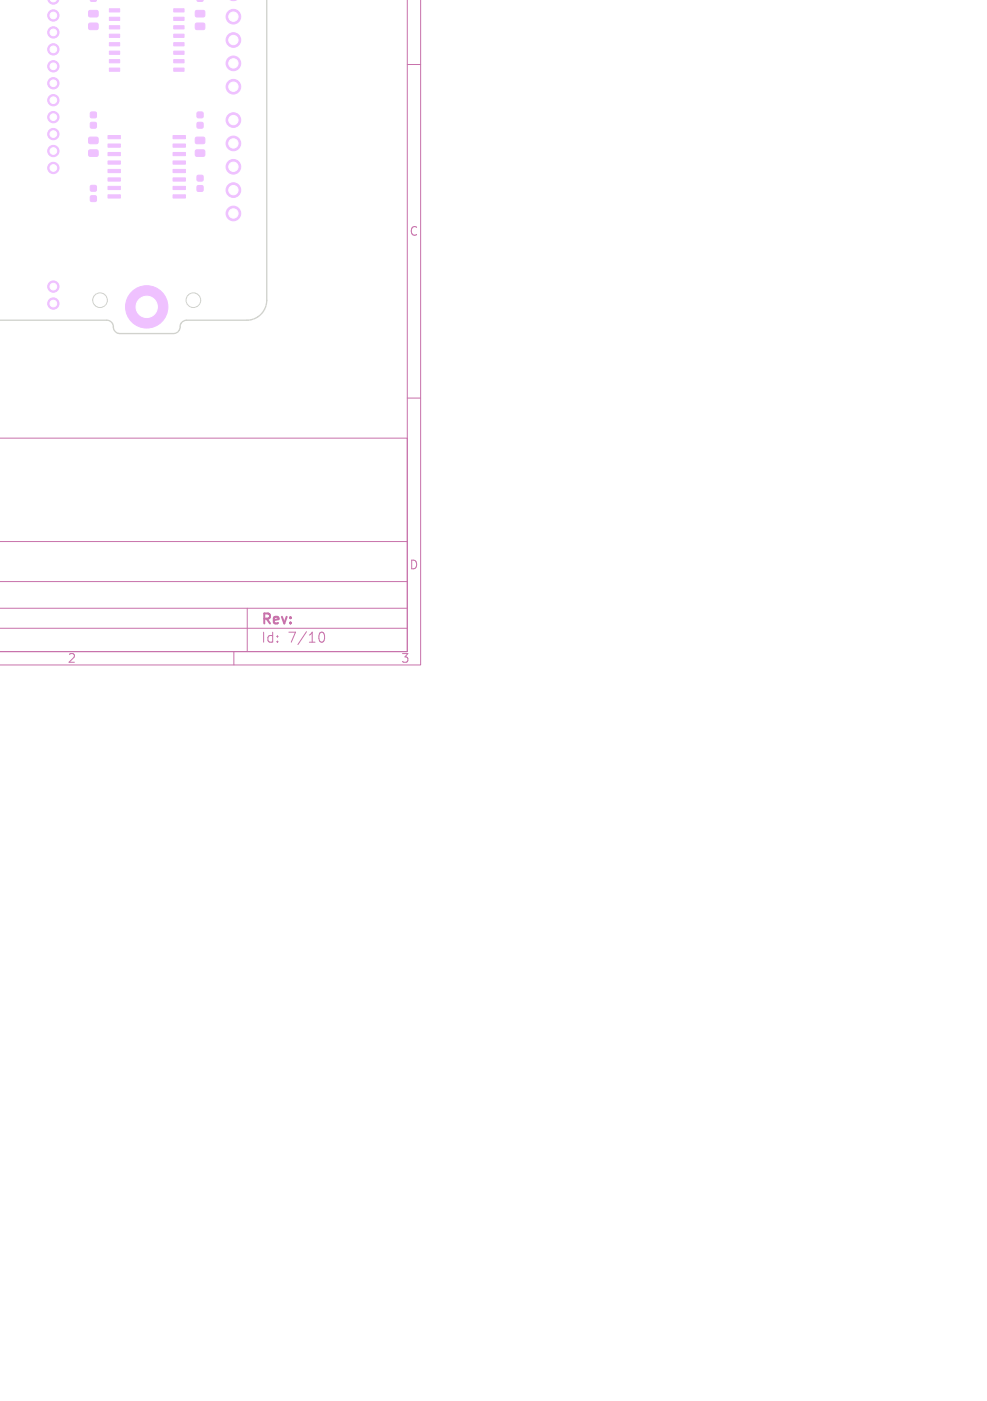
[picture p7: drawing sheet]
<svg xmlns="http://www.w3.org/2000/svg" width="148mm" height="210mm" viewBox="0 0 148 210" stroke-linecap="round" stroke-linejoin="round" font-family="sans-serif">
<defs><g id="words">
<g font-size="2.1" fill="#c872ab">
<text x="39.1" y="94">Rev:</text>
<text x="39.1" y="96.6">Id:</text>
<text x="43.2" y="96.6">7/10</text>
</g>
<g font-size="1.8" fill="#c872ab">
<text x="61.3" y="35.5">C</text>
<text x="61.3" y="85.5">D</text>
<text x="10.1" y="99.6">2</text>
<text x="60.1" y="99.6">3</text>
</g>
</g></defs>
<path d="M61.1 0v97.7h-61.2h61.2v-32h-61.1M63.1 0v99.7h-63.1M61.1 9.7h2M61.1 59.7h2M0 94.2h61.1M0 91.2h61.1M0 87.2h61.1M0 81.2h61.1M35.1 97.7v2M37.1 91.2v6.5M47.8 95.3a.55 .55 0 0 1 .4-.5h.1a.94 .94 0 0 1 0 1.5h-.1a.55 .55 0 0 1-.4-.6" fill="none" stroke="#c872ab" stroke-width=".15"/>
<g fill="#efc1ff" stroke="#efc1ff" stroke-width=".15">
<path d="M29.3 20.6h1.3l.1 .2v.6l-.2 .2-1.1-.1-.1-.2z"/>
<path d="M29.3 22.5h1.3l.1 .2v.6l-.2 .2-1.1-.1-.1-.2z"/>
<path d="M29.6 26.3h.8v.8h-.8z"/>
<path d="M29.6 27.9h.8v.7h-.8z"/>
<path d="M29.6 18.4h.8v.8h-.8z"/>
<path d="M29.6 16.8h.8v.8h-.8z"/>
<path d="M13.6 27.8h.8v.8h-.8z"/>
<path d="M13.6 29.4h.8v.8h-.8z"/>
<path d="M13.3 20.6h1.3l.1 .2v.6l-.2 .2-1.1-.1-.1-.2z"/>
<path d="M13.3 22.5h1.3l.1 .2v.6l-.2 .2-1.1-.1-.1-.2z"/>
<path d="M16.2 20.3h1.9v.5h-1.9z"/>
<path d="M16.2 21.6h1.9v.5h-1.9z"/>
<path d="M16.2 22.9h1.9v.4h-1.9z"/>
<path d="M16.2 24.1h1.9v.5h-1.9z"/>
<path d="M16.2 25.4h1.9v.5h-1.9z"/>
<path d="M16.2 26.7h1.9v.4h-1.9z"/>
<path d="M16.2 27.9h1.9v.5h-1.9z"/>
<path d="M16.2 29.2h1.9v.5h-1.9z"/>
<path d="M25.9 29.2h1.9v.5h-1.9z"/>
<path d="M25.9 27.9h1.9v.5h-1.9z"/>
<path d="M25.9 26.7h1.9v.4h-1.9z"/>
<path d="M25.9 25.4h1.9v.5h-1.9z"/>
<path d="M25.9 24.1h1.9v.5h-1.9z"/>
<path d="M25.9 22.9h1.9v.4h-1.9z"/>
<path d="M25.9 21.6h1.9v.5h-1.9z"/>
<path d="M25.9 20.3h1.9v.5h-1.9z"/>
<path d="M7.1 -.1h1.7a.87 .87 0 0 1-.8 .7 .87 .87 0 0 1-.9-.7z"/>
<path d="M13.3 1.6h1.3l.1 .2v.6l-.2 .2-1.1-.1-.1-.2z"/>
<path d="M13.3 3.5h1.3l.1 .2v.6l-.2 .2-1.1-.1-.1-.2z"/>
<path d="M33.9 -.1h2.2h-.5a1.48 1.48 0 0 1-1.2 0z"/>
<path d="M29.3 1.6h1.3l.1 .2v.6l-.2 .2-1.1-.1-.1-.2z"/>
<path d="M29.3 3.5h1.3l.1 .2v.6l-.2 .2-1.1-.1-.1-.2z"/>
<path d="M13.5 -.1l1 .1-.2 .2h-.6h-.1z"/>
<path d="M16.4 1.3h1.5v.5h-1.5z"/>
<path d="M16.4 2.6h1.5v.5h-1.5z"/>
<path d="M16.4 3.9h1.5v.4h-1.5z"/>
<path d="M16.4 5.1h1.5v.5h-1.5z"/>
<path d="M16.4 6.4h1.5v.5h-1.5z"/>
<path d="M16.4 7.7h1.5v.4h-1.5z"/>
<path d="M16.4 8.9h1.5v.5h-1.5z"/>
<path d="M16.4 10.2h1.5v.5h-1.5z"/>
<path d="M26.1 10.2h1.5v.5h-1.5z"/>
<path d="M26.1 8.9h1.5v.5h-1.5z"/>
<path d="M26.1 7.7h1.5v.4h-1.5z"/>
<path d="M26.1 6.4h1.5v.5h-1.5z"/>
<path d="M26.1 5.1h1.5v.5h-1.5z"/>
<path d="M26.1 3.9h1.5v.4h-1.5z"/>
<path d="M26.1 2.6h1.5v.5h-1.5z"/>
<path d="M26.1 1.3h1.5v.5h-1.5z"/>
<path d="M13.6 18.4h.8v.8h-.8z"/>
<path d="M13.6 16.8h.8v.8h-.8z"/>
<path d="M29.5 -.1l1 .1-.2 .2h-.5h-.2z"/>
<circle cx="22" cy="46" r="3.2"/>
<circle cx="35" cy="32" r="1.1"/>
<circle cx="35" cy="28.5" r="1.1"/>
<circle cx="35" cy="25" r="1.1"/>
<circle cx="35" cy="21.5" r="1.1"/>
<circle cx="35" cy="18" r="1.1"/>
<circle cx="8" cy="25.2" r=".85"/>
<circle cx="8" cy="22.6" r=".85"/>
<circle cx="8" cy="20.1" r=".85"/>
<circle cx="8" cy="17.6" r=".85"/>
<circle cx="8" cy="15" r=".85"/>
<circle cx="8" cy="12.5" r=".85"/>
<circle cx="8" cy="9.9" r=".85"/>
<circle cx="8" cy="7.4" r=".85"/>
<circle cx="8" cy="4.9" r=".85"/>
<circle cx="8" cy="2.3" r=".85"/>
<circle cx="8" cy="43" r=".85"/>
<circle cx="8" cy="45.5" r=".85"/>
<circle cx="35" cy="13" r="1.1"/>
<circle cx="35" cy="9.5" r="1.1"/>
<circle cx="35" cy="6" r="1.1"/>
<circle cx="35" cy="2.5" r="1.1"/>
</g>
<path d="M40 0v45a3 3 0 0 1-3 3h-9a1.16 1.16 0 0 0-1.1 1.3l-.3 .5-.5 .2h-8.1a1.16 1.16 0 0 1-1.1-1.3l-.3-.5-.6-.2h-16.1" fill="none" stroke="#d0d2cd" stroke-width=".2"/>
<g fill="none" stroke="#d0d2cd" stroke-width=".15">
<circle cx="15" cy="45" r="1.1"/>
<circle cx="29" cy="45" r="1.1"/>
</g>
<g fill="#fff" stroke="#fff" stroke-width=".15">
<path d="M7.5 -.1h1a.54 .54 0 0 1-.5 .4 .54 .54 0 0 1-.5-.4z"/>
<circle cx="22" cy="46" r="1.6"/>
<circle cx="35" cy="32" r=".7"/>
<circle cx="35" cy="28.5" r=".7"/>
<circle cx="35" cy="25" r=".7"/>
<circle cx="35" cy="21.5" r=".7"/>
<circle cx="35" cy="18" r=".7"/>
<circle cx="8" cy="25.2" r=".5"/>
<circle cx="8" cy="22.6" r=".5"/>
<circle cx="8" cy="20.1" r=".5"/>
<circle cx="8" cy="17.6" r=".5"/>
<circle cx="8" cy="15" r=".5"/>
<circle cx="8" cy="12.5" r=".5"/>
<circle cx="8" cy="9.9" r=".5"/>
<circle cx="8" cy="7.4" r=".5"/>
<circle cx="8" cy="4.9" r=".5"/>
<circle cx="8" cy="2.3" r=".5"/>
<circle cx="8" cy="43" r=".5"/>
<circle cx="8" cy="45.5" r=".5"/>
<circle cx="35" cy="13" r=".7"/>
<circle cx="35" cy="9.5" r=".7"/>
<circle cx="35" cy="6" r=".7"/>
<circle cx="35" cy="2.5" r=".7"/>
</g>
<use href="#words"/>
</svg>
